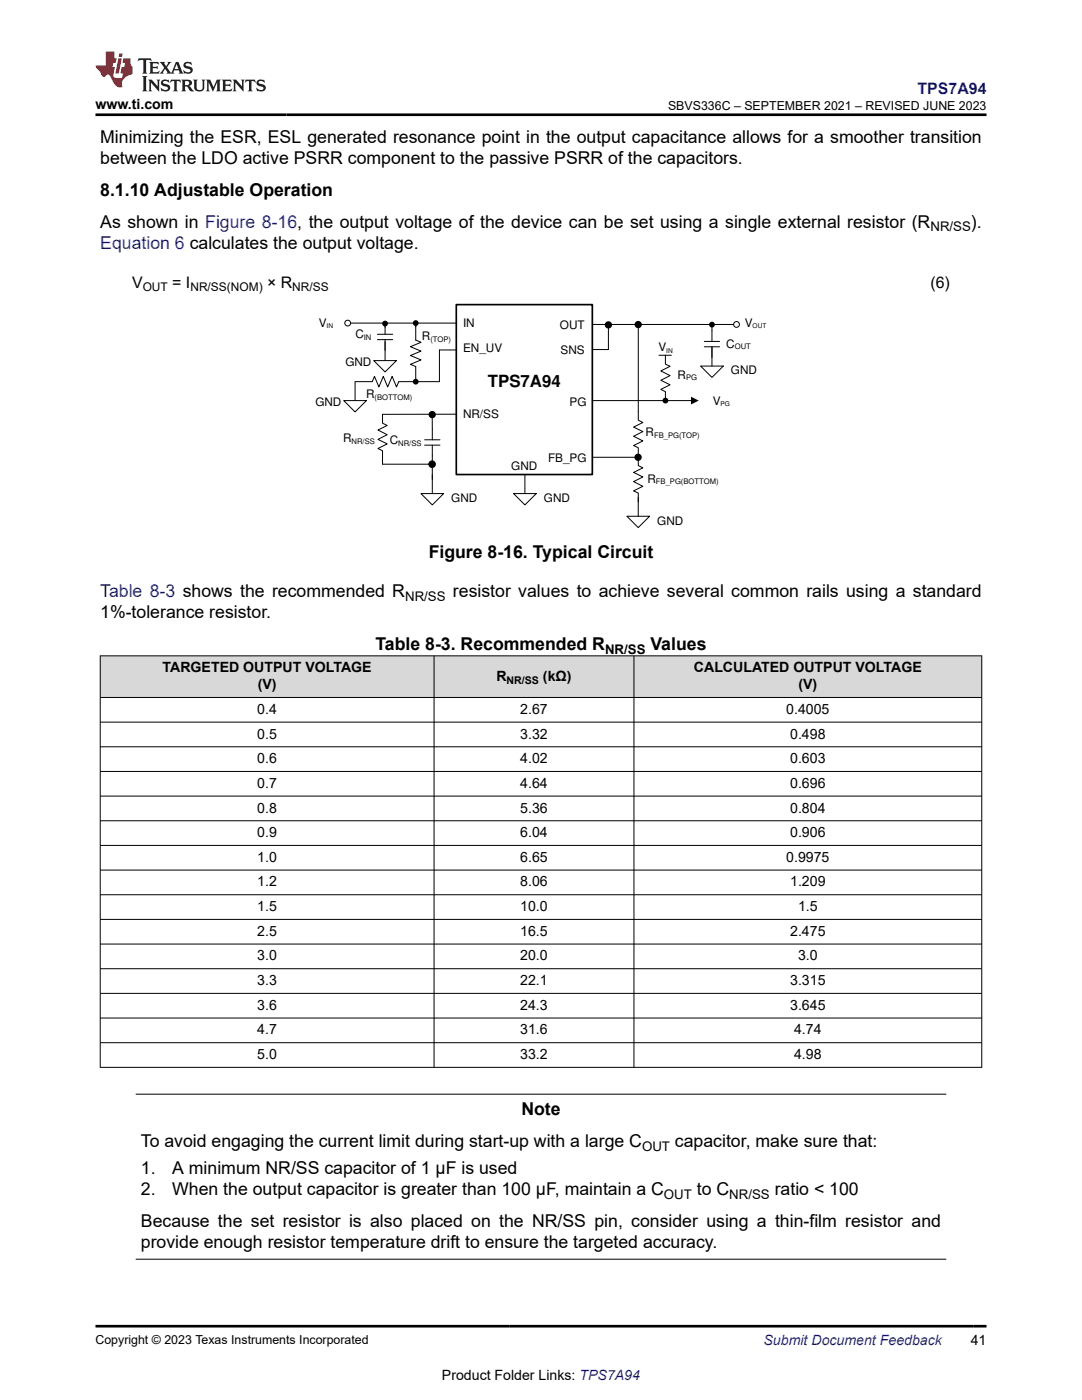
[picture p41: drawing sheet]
<svg xmlns="http://www.w3.org/2000/svg" width="216mm" height="279mm" viewBox="0 0 216 279" stroke-linecap="round" stroke-linejoin="round" font-family="sans-serif">
<defs><g id="words">
<g font-size="3.5">
<text x="20" y="28.5">Minimizing the ESR, ESL generated resonance point in the output capacitance allows for a smoother transition</text>
<text x="20" y="32.8">between the LDO active PSRR component to the passive PSRR of the capacitors.</text>
<text x="20" y="39.1">8.1.10 Adjustable Operation</text>
<text x="20" y="45.5">As shown in Figure 8-16, the output voltage of the device can be set using a single external resistor (R</text>
<text x="193.7" y="45.5">).</text>
<text x="85.5" y="111.4">Figure 8-16. Typical Circuit</text>
<text x="90.4" y="119.1">resistor values to achieve several common rails using a standard</text>
<text x="20" y="123.4">1%-tolerance resistor.</text>
<text x="74.9" y="129.7">Table 8-3. Recommended R</text>
<text x="129.8" y="129.7">Values</text>
<text x="104" y="222.6">Note</text>
<text x="28.1" y="229">To avoid engaging the current limit during start-up with a large C</text>
<text x="134.7" y="229">capacitor, make sure that:</text>
<text x="28.1" y="234.3">1.</text>
<text x="28.1" y="238.5">2.</text>
<text x="34.4" y="234.3">A minimum NR/SS capacitor of 1 μF is used</text>
<text x="34.4" y="238.5">When the output capacitor is greater than 100 μF, maintain a C</text>
<text x="139.1" y="238.5">to C</text>
<text x="154.6" y="238.5">ratio &lt; 100</text>
<text x="28.1" y="244.8">Because the set resistor is also placed on the NR/SS pin, consider using a thin-film resistor and</text>
<text x="28.1" y="249.1">provide enough resistor temperature drift to ensure the targeted accuracy.</text>
</g>
<g font-size="3.5" fill="#00f">
<text x="20" y="49.7">Equation 6 calculates the output voltage.</text>
<text x="20" y="119.1">Table 8-3 shows the recommended R</text>
</g>
<text font-size="3.4" x="97.4" y="77.2">TPS7A94</text>
<text font-size="3.2" fill="#00f" x="183.1" y="18.7">TPS7A94</text>
<g font-size="3.2">
<text x="26.4" y="57.5">V</text>
<text x="34.4" y="57.5">= I</text>
<text x="53.3" y="57.5">× R</text>
<text x="185.7" y="57.6">(6)</text>
</g>
<g font-size="2.8">
<text x="19" y="21.8">www.ti.com</text>
<text x="32.5" y="134.2">TARGETED OUTPUT VOLTAGE</text>
<text x="51.4" y="137.5">(V)</text>
<text x="99.1" y="135.9">R</text>
<text x="108.3" y="135.9">(kΩ)</text>
<text x="138.5" y="134.2">CALCULATED OUTPUT VOLTAGE</text>
<text x="159.3" y="137.5">(V)</text>
<text x="51.3" y="142.5">0.4</text>
<text x="103.8" y="142.5">2.67</text>
<text x="156.9" y="142.5">0.4005</text>
<text x="51.3" y="147.4">0.5</text>
<text x="103.8" y="147.4">3.32</text>
<text x="157.7" y="147.4">0.498</text>
<text x="51.3" y="152.3">0.6</text>
<text x="103.8" y="152.3">4.02</text>
<text x="157.7" y="152.3">0.603</text>
<text x="51.3" y="157.2">0.7</text>
<text x="103.8" y="157.2">4.64</text>
<text x="157.7" y="157.2">0.696</text>
<text x="51.3" y="162.2">0.8</text>
<text x="51.3" y="167.1">0.9</text>
<text x="103.8" y="162.2">5.36</text>
<text x="103.8" y="167.1">6.04</text>
<text x="157.7" y="162.2">0.804</text>
<text x="157.7" y="167.1">0.906</text>
<text x="51.3" y="172">1.0</text>
<text x="103.8" y="172">6.65</text>
<text x="156.9" y="172">0.9975</text>
<text x="51.3" y="176.9">1.2</text>
<text x="103.8" y="176.9">8.06</text>
<text x="157.7" y="176.9">1.209</text>
<text x="51.3" y="181.8">1.5</text>
<text x="103.8" y="181.8">10.0</text>
<text x="159.2" y="181.8">1.5</text>
<text x="51.3" y="186.8">2.5</text>
<text x="51.3" y="191.7">3.0</text>
<text x="103.8" y="186.8">16.5</text>
<text x="103.8" y="191.7">20.0</text>
<text x="157.7" y="186.8">2.475</text>
<text x="159.2" y="191.7">3.0</text>
<text x="51.3" y="196.6">3.3</text>
<text x="103.8" y="196.6">22.1</text>
<text x="157.7" y="196.6">3.315</text>
<text x="51.3" y="201.5">3.6</text>
<text x="103.8" y="201.5">24.3</text>
<text x="157.7" y="201.5">3.645</text>
<text x="51.3" y="206.4">4.7</text>
<text x="103.8" y="206.4">31.6</text>
<text x="158.5" y="206.4">4.74</text>
<text x="51.3" y="211.4">5.0</text>
<text x="103.8" y="211.4">33.2</text>
<text x="158.5" y="211.4">4.98</text>
<text x="193.7" y="268.5">41</text>
<text x="88.2" y="275.3">Product Folder Links: TPS7A94</text>
</g>
<text font-size="2.8" fill="#00f" x="152.4" y="268.5">Submit Document Feedback</text>
<g font-size="2.6">
<text x="185.7" y="46.2">NR/SS</text>
<text x="80.8" y="119.8">NR/SS</text>
<text x="120.7" y="130.4">NR/SS</text>
<text x="128.1" y="229.7">OUT</text>
<text x="132.5" y="239.2">OUT</text>
<text x="145.5" y="239.2">NR/SS</text>
</g>
<g font-size="2.5">
<text x="133.3" y="21.9">SBVS336C – SEPTEMBER 2021 – REVISED JUNE 2023</text>
<text x="19" y="268.2">Copyright © 2023 Texas Instruments Incorporated</text>
</g>
<g font-size="2.4">
<text x="28.5" y="58.1">OUT</text>
<text x="38" y="58.1">NR/SS(NOM)</text>
<text x="58.3" y="58.1">NR/SS</text>
</g>
<g font-size="2.3">
<text x="63.6" y="65.2">V</text>
<text x="92.4" y="65.3">IN</text>
<text x="111.7" y="65.6">OUT</text>
<text x="148.6" y="65.2">V</text>
<text x="70.9" y="67.5">C</text>
<text x="84.2" y="67.8">R</text>
<text x="92.4" y="70.2">EN_UV</text>
<text x="111.8" y="70.6">SNS</text>
<text x="131.4" y="70.1">V</text>
<text x="144.9" y="69.4">C</text>
<text x="68.9" y="73.1">GND</text>
<text x="135.2" y="75.6">R</text>
<text x="145.9" y="74.7">GND</text>
<text x="62.9" y="81.1">GND</text>
<text x="73.1" y="79.5">R</text>
<text x="92.4" y="83.4">NR/SS</text>
<text x="113.7" y="81">PG</text>
<text x="142.2" y="80.7">V</text>
<text x="68.5" y="88.3">R</text>
<text x="77.8" y="88.6">C</text>
<text x="128.8" y="87.1">R</text>
<text x="102" y="93.9">GND</text>
<text x="109.3" y="92.2">FB_PG</text>
<text x="90.1" y="100.2">GND</text>
<text x="108.5" y="100.2">GND</text>
<text x="129.2" y="96.4">R</text>
<text x="131.1" y="104.7">GND</text>
</g>
<text font-size="2.1" x="101.1" y="136.4">NR/SS</text>
<g font-size="1.5">
<text x="72.6" y="67.9">IN</text>
<text x="85.9" y="68.2">(TOP)</text>
<text x="146.6" y="69.7">OUT</text>
<text x="136.9" y="75.9">PG</text>
<text x="74.8" y="79.8">(BOTTOM)</text>
<text x="70.2" y="88.6">NR/SS</text>
<text x="79.5" y="88.9">NR/SS</text>
<text x="130.5" y="87.4">FB_PG(TOP)</text>
<text x="130.9" y="96.7">FB_PG(BOTTOM)</text>
</g>
<g font-size="1.3">
<text x="65.2" y="65.5">IN</text>
<text x="150.2" y="65.5">OUT</text>
<text x="133" y="70.4">IN</text>
<text x="143.8" y="81">PG</text>
</g>
</g></defs>
<path d="M91 60.8h27.2v33.9h-27.2z" fill="none" stroke="#000" stroke-width=".34"/>
<g fill="none" stroke="#000" stroke-width=".2">
<path d="M68.6 79.9h4.5l-2.2 2.3zM70 64.5h21M70.9 76.2v3.7M74.6 72h4.5l-2.3 2.2zM75.3 66.7h3.1M75.3 67.8h3.1M76.8 64.6v2.1M76.8 67.8v4.2M83 64.5v3.4l1 .4-2.1 .9 2.1 .9-2.1 .9 2.1 .8-2.1 .9 1.1 .5v3.3M91 69.8h-3.3v6.4h-8.1l-.5 1-.9-2.1-.8 2.1-.9-2.1-.9 2.1-.9-2.1-.4 1.1h-3.4M118.2 64.8h28.2M118.2 79.9h19.9"/>
<path d="M121.4 64.8v5h-3.2M127.4 64.8v19.1l.9 .4-1.9 .9 1.9 .9-1.9 1 1.9 .9-1.9 .9 1 .5v3.5l.9 .5-1.9 .9 1.9 .9-1.9 .9 1.9 1-1.9 .9 1 .4v1.8M131.5 70.9h2.5M132.8 70.9v1.8l.9 .4-1.8 .9 1.8 1-1.8 .9 1.8 .9-1.8 .9 .9 .5v1.7M139.8 73.1h4.5l-2.2 2.2zM140.5 68.1h3.1M140.5 69.2h3.1M142.1 64.8v3.3M142.1 69.2v3.9M84 98.5h4.5l-2.2 2.3zM84.7 87.8h3.1M84.7 88.8h3.1"/>
<path d="M86.2 82.7l.1 5.1M86.3 82.7v.2M86.3 88.8v9.7M91 82.7h-14.7v1.8l1 .4-1.9 .9 1.9 1-1.9 .9 1.9 .9-1.9 .9 .9 .5v2.6h9.9M102.5 98.5h4.5l-2.3 2.3zM104.7 94.7v3.8M118.2 91.3h9.2M127.4 99.3v3.7M125.1 103h4.5l-2.2 2.3z"/>
<circle cx="69.4" cy="64.5" r=".58"/>
<circle cx="147" cy="64.8" r=".58"/>
</g>
<g fill="#000">
<path d="M137.9 79.2l1.5 .7-1.5 .8z"/>
<circle cx="76.8" cy="64.6" r=".58"/>
<circle cx="83" cy="64.5" r=".58"/>
<circle cx="83" cy="76.2" r=".58"/>
<circle cx="121.4" cy="64.8" r=".6"/>
<circle cx="127.3" cy="64.8" r=".6"/>
<circle cx="132.8" cy="79.9" r=".58"/>
<circle cx="142.1" cy="64.8" r=".58"/>
<circle cx="86.2" cy="92.6" r=".76"/>
<circle cx="86.2" cy="82.7" r=".6"/>
<circle cx="127.3" cy="91.3" r=".6"/>
</g>
<g fill="none" stroke="#000" stroke-width=".24">
<circle cx="121.4" cy="64.8" r=".6"/>
<circle cx="127.3" cy="64.8" r=".6"/>
<circle cx="86.2" cy="82.7" r=".6"/>
<circle cx="127.3" cy="91.3" r=".6"/>
</g>
<g fill="#d8d8d8">
<path d="M20 130.9h175.9v8.3h-175.9z" fill-rule="evenodd"/>
<path d="M20.1 130.9h66.4v8.2h-66.4z" fill-rule="evenodd"/>
<path d="M86.7 130.9h39.7v8.2h-39.7z" fill-rule="evenodd"/>
<path d="M126.6 130.9h69.2v8.2h-69.2z" fill-rule="evenodd"/>
</g>
<g fill="none" stroke="#000" stroke-width=".2">
<path d="M19.9 130.9h176.1M19.9 139.2h176.1M20 130.8v82.3M86.6 130.8v82.3M126.5 130.8v82.3M195.9 130.8v82.3M19.9 144.1h176.1M19.9 149h176.1M19.9 154h176.1M19.9 158.9h176.1M19.9 163.8h176.1M19.9 168.7h176.1"/>
<path d="M19.9 173.6h176.1M19.9 178.6h176.1M19.9 183.5h176.1M19.9 188.4h176.1M19.9 193.3h176.1M19.9 198.3h176.1M19.9 203.2h176.1M19.9 208.1h176.1M19.9 213h176.1M27.1 218.4h161.7M27.1 251.3h161.7"/>
</g>
<path d="M27.7 11.6l-.2 .6 .5-.2h.6v.1v2.2l-.2 .4h1l-.2-.4v-2.2v-.1h.5l.5 .2-.1-.6zM29.8 12.4l.2 .3v1.6l-.2 .4h1.9l.1-.6a1.08 1.08 0 0 1-1.3 .2v-.7h.6l.4 .2v-.7l-.4 .2h-.6v-.5l.2-.2a1 1 0 0 1 1 .3l-.1-.5zM31.8 12.4l1 1.1-1 1.2h.9l-.2-.2 .4-.8 .5 .8-.2 .2h1.6l-.2-.2 .1-.5h1l.1 .5-.1 .2h.9l-.2-.4-.8-1.9h-.5l-1 2.1-.8-1.1 .9-1h-.8l.2 .2-.5 .6-.3-.6 .1-.2zM35.2 12.8l.4 1h-.8zM36.8 12.5a.65 .65 0 0 0-.2 .7 .65 .65 0 0 0 .6 .5l.7 .1 .1 .3a.79 .79 0 0 1-.7 .4 .79 .79 0 0 1-.7-.5l.1 .7 .2-.1a.93 .93 0 0 0 1.1 0 .93 .93 0 0 0 .4-.9 1.46 1.46 0 0 0-1.2-.6l-.1-.3a1.09 1.09 0 0 1 1.2 .2l-.2-.6-.1 .1-.6-.2zM28.4 15.2l.2 .4v2.2l-.2 .4h1l-.2-.4v-2.2l.2-.4zM29.6 15.9l.2 .4v1.5l-.2 .4h.8l-.3-.4v-1.3l1.7 1.8v-2l.2-.4h-.8l.2 .2 .1 1.1-1.2-1.3zM32.3 16a.65 .65 0 0 0-.2 .8 .65 .65 0 0 0 .7 .4l.6 .2 .1 .2a.79 .79 0 0 1-.7 .4 .79 .79 0 0 1-.7-.5l.1 .7 .2-.1a.93 .93 0 0 0 1.1 .1 .93 .93 0 0 0 .4-1 1.46 1.46 0 0 0-1.2-.5l-.1-.4a1.09 1.09 0 0 1 1.2 .2l-.2-.6-.1 .1-.6-.1zM34.1 15.9l-.1 .6a.63 .63 0 0 1 .7-.3l.1 1.6-.3 .4h1l-.2-.4v-1.6a.66 .66 0 0 1 .8 .3l-.1-.6zM36.2 15.9l.2 .4v1.5l-.2 .4h.9l-.2-.2v-.7h.5l.1 .2a.79 .79 0 0 0 1.2 .6l-1-.9a.61 .61 0 0 0 .6-.6 .61 .61 0 0 0-.5-.7zM36.9 16.2h.2a.47 .47 0 0 1 .5 .1 .47 .47 0 0 1 .1 .5l-.2 .1-.6 .1zM38.5 15.9l.2 .2a2.27 2.27 0 0 0 .4 2 1.04 1.04 0 0 0 1.7-.7v-1.3l.2-.2h-.8l.2 .4v1.1a.6 .6 0 0 1-.6 .6 .6 .6 0 0 1-.6-.6v-1.1l.3-.4zM41.1 15.9l.2 .4v1.5l-.2 .4h.7l-.2-.4v-1.4l.9 1.9 .8-1.9v1.4l-.2 .4h1l-.3-.4v-1.5l.3-.4h-.8l-.7 1.5-.7-1.5zM44.3 15.9l.2 .4v1.5l-.2 .4h1.9l.1-.6a1.09 1.09 0 0 1-1.3 .2v-.7h.6l.4 .2v-.6l-.4 .2h-.6v-.6l.2-.1a1.01 1.01 0 0 1 1 .3l-.1-.6zM46.4 15.9l.3 .4v1.5l-.3 .4h.8l-.2-.4v-1.3l1.6 1.8v-2l.2-.4h-.7l.2 .2v1.1l-1.2-1.3zM49 15.9l-.1 .6a.63 .63 0 0 1 .8-.3v1.6l-.3 .4h1l-.2-.4v-1.6a.66 .66 0 0 1 .8 .3l-.1-.6zM51.4 16a.65 .65 0 0 0-.2 .8 .65 .65 0 0 0 .6 .4l.6 .2 .2 .2a.79 .79 0 0 1-.8 .4 .79 .79 0 0 1-.6-.5l.1 .7 .2-.1a.93 .93 0 0 0 1 .1 .93 .93 0 0 0 .5-1 1.46 1.46 0 0 0-1.3-.5l-.1-.4a1.09 1.09 0 0 1 1.3 .2l-.2-.6-.2 .1-.5-.1z" fill="#231f20"/>
<path d="M21.1 10.3v2.7h-2.1l.1 .4 .9 1a.95 .95 0 0 0 .9 .9 .59 .59 0 0 1 .6-.4 .59 .59 0 0 1 .5 .3l.4 .8a1.59 1.59 0 0 0 2.1 1.4 1.61 1.61 0 0 1 1-2.3l1-.3-.1-1.5a1.59 1.59 0 0 1-.4-1.7h-1.4l-.2 .9h.5l-.1 .9h-.5l-.2 .9v.3l.4 .1-.2 .9h-.6a.73 .73 0 0 1-1.1-.7l.3-1.5h-.5l.2-.9h.5l.2-.9h-.5v-1.3zM23.6 11.6l-.6 3.1h.7l.6-3.1zM23.8 10.7l-.1 .6h.7l.1-.6z" fill="#ed1c24"/>
<path d="M19 22.9h177.8M19 264.7h177.8" fill="none" stroke="#000" stroke-width=".53"/>
<use href="#words"/>
</svg>
